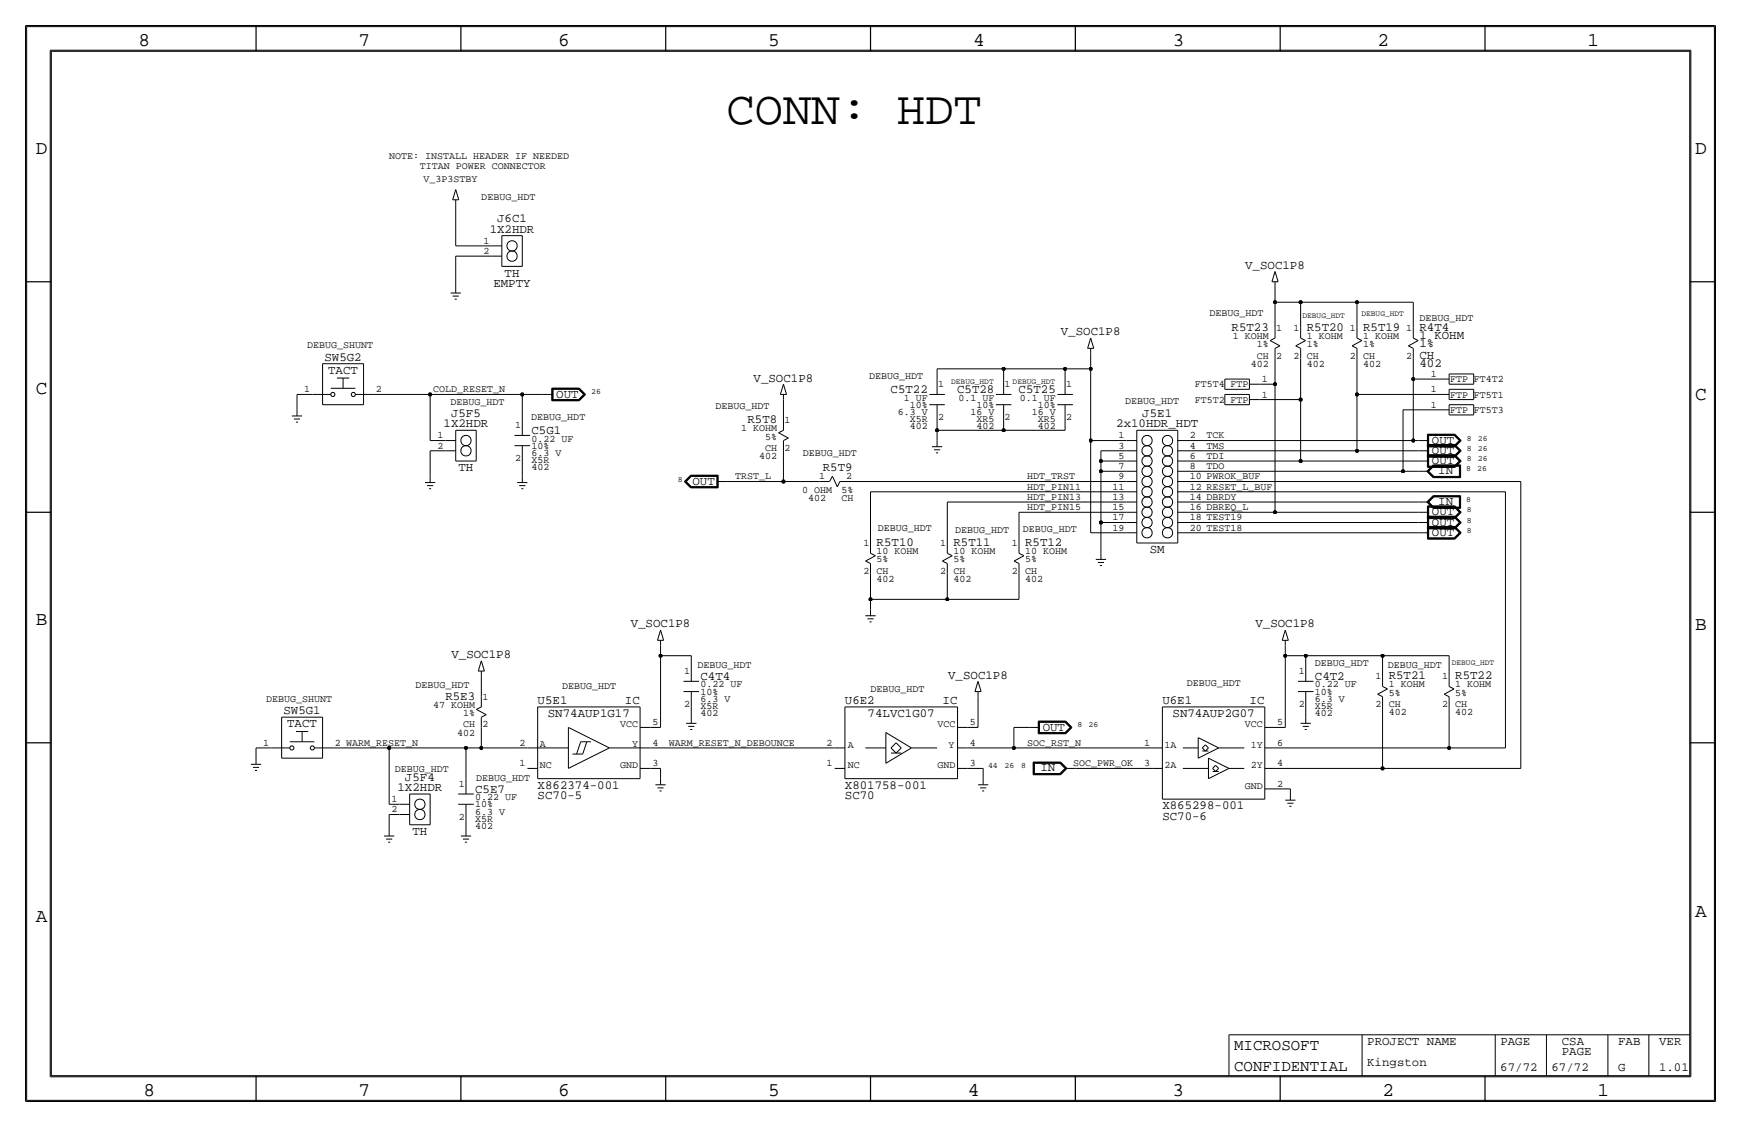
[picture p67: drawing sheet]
<svg xmlns="http://www.w3.org/2000/svg" width="432mm" height="279mm" viewBox="0 0 432 279" stroke-linecap="round" stroke-linejoin="round" font-family="sans-serif">
<defs><g id="words">
<text font-size="11.7" x="180.2" y="30.8">CONN: HDT</text>
<g font-size="4.8">
<text x="34.3" y="11.4">8</text>
<text x="88.9" y="11.4">7</text>
<text x="138.5" y="11.4">6</text>
<text x="190.5" y="11.4">5</text>
<text x="241.3" y="11.4">4</text>
<text x="290.9" y="11.4">3</text>
<text x="341.7" y="11.4">2</text>
<text x="393.7" y="11.4">1</text>
<text x="8.9" y="38.1">D</text>
<text x="420.4" y="38.1">D</text>
<text x="8.9" y="97.8">C</text>
<text x="420.4" y="99.1">C</text>
<text x="8.9" y="154.9">B</text>
<text x="420.4" y="156.2">B</text>
<text x="420.4" y="227.3">A</text>
<text x="8.9" y="228.6">A</text>
<text x="35.6" y="271.8">8</text>
<text x="88.9" y="271.8">7</text>
<text x="138.4" y="271.8">6</text>
<text x="190.5" y="271.8">5</text>
<text x="240" y="271.8">4</text>
<text x="290.8" y="271.8">3</text>
<text x="342.9" y="271.8">2</text>
<text x="396.2" y="271.8">1</text>
</g>
<g font-size="3.9">
<text x="306.1" y="260.4">MICROSOFT</text>
<text x="306.1" y="265.4">CONFIDENTIAL</text>
</g>
<g font-size="3.1">
<text x="121.5" y="57.7">1X2HDR</text>
<text x="123.3" y="55.1">J6C1</text>
<text x="122.4" y="71.1">EMPTY</text>
<text x="125.2" y="68.6">TH</text>
<text x="308.8" y="66.6">V_SOC1P8</text>
<text x="263.1" y="83.2">V_SOC1P8</text>
<text x="305.5" y="82">R5T23</text>
<text x="324.1" y="82">R5T20</text>
<text x="338.1" y="82">R5T19</text>
<text x="352" y="82">R4T4</text>
<text x="80.5" y="89.4">SW5G2</text>
<text x="352" y="84.1">1 KOHM</text>
<text x="352" y="86.1">1%</text>
<text x="352" y="88.9">CH</text>
<text x="81.4" y="92.7">TACT</text>
<text x="186.9" y="94.6">V_SOC1P8</text>
<text x="352" y="90.9">402</text>
<text x="138" y="98.6">OUT</text>
<text x="220.9" y="97.5">C5T22</text>
<text x="237.4" y="97.5">C5T28</text>
<text x="252.6" y="97.5">C5T25</text>
<text x="110" y="105.9">1X2HDR</text>
<text x="111.9" y="103.4">J5F5</text>
<text x="131.8" y="107.7">C5G1</text>
<text x="185.4" y="104.9">R5T8</text>
<text x="276.8" y="105.9">2x10HDR_HDT</text>
<text x="283.3" y="103.4">J5E1</text>
<text x="355.1" y="110">OUT</text>
<text x="355.1" y="112.5">OUT</text>
<text x="113.7" y="116.8">TH</text>
<text x="204.1" y="116.8">R5T9</text>
<text x="355.1" y="115.1">OUT</text>
<text x="356.7" y="117.6">IN</text>
<text x="171.7" y="120.1">OUT</text>
<text x="356.7" y="125.2">IN</text>
<text x="355.1" y="127.8">OUT</text>
<text x="355.1" y="130.3">OUT</text>
<text x="217.4" y="135.4">R5T10</text>
<text x="236.5" y="135.4">R5T11</text>
<text x="254.3" y="135.4">R5T12</text>
<text x="285.2" y="137.2">SM</text>
<text x="355.1" y="132.8">OUT</text>
<text x="156.4" y="155.5">V_SOC1P8</text>
<text x="311.4" y="155.5">V_SOC1P8</text>
<text x="112" y="163.2">V_SOC1P8</text>
<text x="110.5" y="173.5">R5E3</text>
<text x="173.7" y="168.7">C4T4</text>
<text x="235.2" y="168.2">V_SOC1P8</text>
<text x="326.1" y="168.7">C4T2</text>
<text x="344.4" y="168.4">R5T21</text>
<text x="360.9" y="168.4">R5T22</text>
<text x="70.3" y="177">SW5G1</text>
<text x="133.3" y="174.5">U5E1</text>
<text x="135.9" y="177.8">SN74AUP1G17</text>
<text x="155" y="174.5">IC</text>
<text x="209.5" y="174.5">U6E2</text>
<text x="215.2" y="177.8">74LVC1G07</text>
<text x="233.8" y="174.5">IC</text>
<text x="288.3" y="174.5">U6E1</text>
<text x="290.8" y="177.8">SN74AUP2G07</text>
<text x="309.9" y="174.5">IC</text>
<text x="71.2" y="180.3">TACT</text>
<text x="258.6" y="181.1">OUT</text>
<text x="258.1" y="191.3">IN</text>
<text x="98.6" y="196.1">1X2HDR</text>
<text x="100.4" y="193.5">J5F4</text>
<text x="117.9" y="196.6">C5E7</text>
<text x="133.3" y="195.6">X862374-001</text>
<text x="209.5" y="195.6">X801758-001</text>
<text x="133.3" y="198.1">SC70-5</text>
<text x="209.5" y="198.1">SC70</text>
<text x="288.3" y="203.2">SC70-6</text>
<text x="288.3" y="200.7">X865298-001</text>
<text x="102.3" y="207">TH</text>
<text x="339.1" y="259.1">PROJECT NAME</text>
<text x="372.1" y="259.1">PAGE</text>
<text x="387.4" y="259.1">CSA</text>
<text x="387.4" y="261.6">PAGE</text>
<text x="401.3" y="259.1">FAB</text>
<text x="411.5" y="259.1">VER</text>
<text x="339.1" y="264.2">Kingston</text>
<text x="372.1" y="265.4">67/72</text>
<text x="384.8" y="265.4">67/72</text>
<text x="401.3" y="265.4">G</text>
<text x="411.5" y="265.4">1.01</text>
</g>
<g font-size="2.5">
<text x="96.5" y="39.4">NOTE: INSTALL HEADER IF NEEDED</text>
<text x="104.1" y="41.9">TITAN POWER CONNECTOR</text>
<text x="105.1" y="45.1">V_3P3STBY</text>
<text x="119.4" y="49.5">DEBUG_HDT</text>
<text x="119.9" y="63">2</text>
<text x="119.9" y="60.4">1</text>
<text x="300" y="78.4">DEBUG_HDT</text>
<text x="316.5" y="82">1</text>
<text x="320.8" y="82">1</text>
<text x="334.8" y="82">1</text>
<text x="348.8" y="82">1</text>
<text x="352" y="79.7">DEBUG_HDT</text>
<text x="76.2" y="86.4">DEBUG_SHUNT</text>
<text x="305.8" y="84.1">1 KOHM</text>
<text x="311.7" y="86.1">1%</text>
<text x="311.7" y="88.9">CH</text>
<text x="316.5" y="88.9">2</text>
<text x="320.8" y="88.9">2</text>
<text x="324.1" y="86.1">1%</text>
<text x="324.1" y="88.9">CH</text>
<text x="324.1" y="84.1">1 KOHM</text>
<text x="334.8" y="88.9">2</text>
<text x="338.1" y="84.1">1 KOHM</text>
<text x="338.1" y="86.1">1%</text>
<text x="338.1" y="88.9">CH</text>
<text x="348.8" y="88.9">2</text>
<text x="215.6" y="93.9">DEBUG_HDT</text>
<text x="310.2" y="90.9">402</text>
<text x="312.9" y="94.7">1</text>
<text x="324.1" y="90.9">402</text>
<text x="338.1" y="90.9">402</text>
<text x="354.9" y="93.5">1</text>
<text x="359.7" y="94.7">FTP FT4T2</text>
<text x="75.5" y="97.3">1</text>
<text x="93.2" y="97.3">2</text>
<text x="107.4" y="97.3">COLD_RESET_N</text>
<text x="111.8" y="100.3">DEBUG_HDT</text>
<text x="177.5" y="101.5">DEBUG_HDT</text>
<text x="224.2" y="99.3">1 UF</text>
<text x="225.7" y="101.1">10%</text>
<text x="232.7" y="96">1</text>
<text x="237.7" y="99.3">0.1 UF</text>
<text x="242.2" y="101.1">10%</text>
<text x="249.2" y="96">1</text>
<text x="252.9" y="99.3">0.1 UF</text>
<text x="257.4" y="101.1">10%</text>
<text x="264.4" y="96">1</text>
<text x="279.1" y="100.2">DEBUG_HDT</text>
<text x="296.3" y="99.8">FT5T2</text>
<text x="296.3" y="96">FT5T4</text>
<text x="305.2" y="99.8">FTP</text>
<text x="305.2" y="96">FTP</text>
<text x="312.9" y="98.6">1</text>
<text x="354.9" y="101.1">1</text>
<text x="354.9" y="97.3">1</text>
<text x="359.7" y="98.6">FTP FT5T1</text>
<text x="127.8" y="106.2">1</text>
<text x="131.8" y="104">DEBUG_HDT</text>
<text x="183.9" y="106.9">1 KOHM</text>
<text x="194.6" y="104.9">1</text>
<text x="222.7" y="102.9">6.3 V</text>
<text x="225.7" y="106.4">402</text>
<text x="225.7" y="104.6">X5R</text>
<text x="232.7" y="104.1">2</text>
<text x="240.7" y="102.9">16 V</text>
<text x="242.2" y="106.4">402</text>
<text x="242.2" y="104.6">XR5</text>
<text x="249.2" y="104.1">2</text>
<text x="255.9" y="102.9">16 V</text>
<text x="257.4" y="106.4">402</text>
<text x="257.4" y="104.6">XR5</text>
<text x="264.4" y="104.1">2</text>
<text x="359.7" y="102.4">FTP</text>
<text x="365.5" y="102.4">FT5T3</text>
<text x="108.5" y="111.3">2</text>
<text x="108.5" y="108.7">1</text>
<text x="131.8" y="111.3">10%</text>
<text x="131.8" y="113">6.3 V</text>
<text x="131.8" y="109.5">0.22 UF</text>
<text x="188.3" y="113.8">402</text>
<text x="189.8" y="111.8">CH</text>
<text x="189.8" y="109">5%</text>
<text x="194.6" y="111.7">2</text>
<text x="199.1" y="112.9">DEBUG_HDT</text>
<text x="277.4" y="108.7">1</text>
<text x="277.4" y="113.8">5</text>
<text x="277.4" y="111.2">3</text>
<text x="295.1" y="111.2">4</text>
<text x="295.1" y="113.8">6</text>
<text x="295.1" y="108.7">2</text>
<text x="299.2" y="113.8">TDI</text>
<text x="299.2" y="111.3">TMS</text>
<text x="299.2" y="108.7">TCK</text>
<text x="127.8" y="114.3">2</text>
<text x="131.8" y="116.6">402</text>
<text x="131.8" y="114.8">X5R</text>
<text x="182.4" y="118.9">TRST_L</text>
<text x="203.2" y="118.9">1</text>
<text x="209.9" y="118.9">2</text>
<text x="254.8" y="118.9">HDT_TRST</text>
<text x="277.4" y="118.9">9</text>
<text x="277.4" y="116.3">7</text>
<text x="295.1" y="116.3">8</text>
<text x="295.1" y="118.9">10 PWROK_BUF</text>
<text x="299.2" y="116.3">TDO</text>
<text x="199" y="122.2">0 OHM</text>
<text x="200.5" y="124.2">402</text>
<text x="208.7" y="122.2">5%</text>
<text x="208.7" y="124.1">CH</text>
<text x="254.8" y="124">HDT_PIN13</text>
<text x="254.8" y="121.4">HDT_PIN11</text>
<text x="275.9" y="123.9">13</text>
<text x="275.9" y="121.4">11</text>
<text x="295.1" y="121.4">12 RESET_L_BUF</text>
<text x="295.1" y="123.9">14 DBRDY</text>
<text x="217.7" y="131.5">DEBUG_HDT</text>
<text x="253.7" y="132">DEBUG_HDT</text>
<text x="254.8" y="126.5">HDT_PIN15</text>
<text x="275.9" y="131.6">19</text>
<text x="275.9" y="126.5">15</text>
<text x="275.9" y="129">17</text>
<text x="295.1" y="129">18 TEST19</text>
<text x="295.1" y="131.6">20 TEST18</text>
<text x="295.1" y="126.5">16 DBREQ_L</text>
<text x="214.2" y="135.4">1</text>
<text x="217.4" y="137.4">10 KOHM</text>
<text x="233.2" y="135.4">1</text>
<text x="236.5" y="137.4">10 KOHM</text>
<text x="236.9" y="132">DEBUG_HDT</text>
<text x="251" y="135.4">1</text>
<text x="254.3" y="137.4">10 KOHM</text>
<text x="214.2" y="142.2">2</text>
<text x="217.4" y="139.4">5%</text>
<text x="217.4" y="142.2">CH</text>
<text x="233.2" y="142.2">2</text>
<text x="236.5" y="142.2">CH</text>
<text x="236.5" y="139.4">5%</text>
<text x="251" y="142.2">2</text>
<text x="254.3" y="142.2">CH</text>
<text x="254.3" y="139.4">5%</text>
<text x="217.4" y="144.3">402</text>
<text x="236.5" y="144.3">402</text>
<text x="254.3" y="144.3">402</text>
<text x="169.7" y="167.1">1</text>
<text x="173" y="165.7">DEBUG_HDT</text>
<text x="322.1" y="167.1">1</text>
<text x="326.1" y="165">DEBUG_HDT</text>
<text x="344.2" y="165.5">DEBUG_HDT</text>
<text x="66" y="174">DEBUG_SHUNT</text>
<text x="103" y="170.6">DEBUG_HDT</text>
<text x="119.6" y="173.5">1</text>
<text x="139.4" y="170.8">DEBUG_HDT</text>
<text x="173.7" y="172.2">10%</text>
<text x="173.7" y="174">6.3 V</text>
<text x="173.7" y="170.4">0.22 UF</text>
<text x="215.9" y="171.4">DEBUG_HDT</text>
<text x="294.3" y="170.1">DEBUG_HDT</text>
<text x="326.1" y="172.2">10%</text>
<text x="326.1" y="174">6.3 V</text>
<text x="326.1" y="170.4">0.22 UF</text>
<text x="341.2" y="168.4">1</text>
<text x="344.4" y="170.4">1 KOHM</text>
<text x="344.4" y="172.5">5%</text>
<text x="357.7" y="168.4">1</text>
<text x="360.9" y="172.5">5%</text>
<text x="360.9" y="170.4">1 KOHM</text>
<text x="107.4" y="175.5">47 KOHM</text>
<text x="114.9" y="177.5">1%</text>
<text x="161.8" y="179.8">5</text>
<text x="169.7" y="175.3">2</text>
<text x="173.7" y="177.5">402</text>
<text x="173.7" y="175.8">X5R</text>
<text x="240.5" y="179.8">5</text>
<text x="316.7" y="179.8">5</text>
<text x="322.1" y="175.3">2</text>
<text x="326.1" y="177.5">402</text>
<text x="326.1" y="175.8">X5R</text>
<text x="341.2" y="175.3">2</text>
<text x="344.4" y="177.3">402</text>
<text x="344.4" y="175.3">CH</text>
<text x="357.7" y="175.3">2</text>
<text x="360.9" y="177.3">402</text>
<text x="360.9" y="175.3">CH</text>
<text x="65.3" y="184.9">1</text>
<text x="83.1" y="184.9">2 WARM_RESET_N</text>
<text x="113.4" y="182.4">402</text>
<text x="114.9" y="180.3">CH</text>
<text x="119.6" y="180.3">2</text>
<text x="128.8" y="184.9">2</text>
<text x="133.9" y="185.2">A</text>
<text x="153.8" y="180.3">VCC</text>
<text x="156.8" y="185.2">Y</text>
<text x="161.8" y="184.9">4</text>
<text x="165.9" y="184.9">WARM_RESET_N_DEBOUNCE</text>
<text x="205" y="184.9">2</text>
<text x="210.3" y="185.4">A</text>
<text x="232.5" y="180.3">VCC</text>
<text x="235.2" y="185.4">Y</text>
<text x="240.5" y="184.9">4</text>
<text x="254.8" y="184.9">SOC_RST_N</text>
<text x="283.7" y="184.9">1</text>
<text x="288.8" y="185.4">1A</text>
<text x="308.7" y="180.3">VCC</text>
<text x="310.2" y="185.4">1Y</text>
<text x="316.7" y="184.9">6</text>
<text x="97.9" y="191.3">DEBUG_HDT</text>
<text x="128.8" y="190">1</text>
<text x="133.9" y="190.5">NC</text>
<text x="153.8" y="190.5">GND</text>
<text x="161.8" y="190">3</text>
<text x="205" y="190">1</text>
<text x="210.3" y="190.5">NC</text>
<text x="232.5" y="190.5">GND</text>
<text x="240.5" y="190">3</text>
<text x="266.2" y="190">SOC_PWR_OK</text>
<text x="283.7" y="190">3</text>
<text x="288.8" y="190.5">2A</text>
<text x="310.2" y="190.5">2Y</text>
<text x="316.7" y="190">4</text>
<text x="113.8" y="195.1">1</text>
<text x="118.1" y="193.5">DEBUG_HDT</text>
<text x="308.7" y="195.6">GND</text>
<text x="316.7" y="195.1">2</text>
<text x="97.1" y="201.4">2</text>
<text x="97.1" y="198.9">1</text>
<text x="113.8" y="203.2">2</text>
<text x="117.9" y="200.2">10%</text>
<text x="117.9" y="203.7">X5R</text>
<text x="117.9" y="201.9">6.3 V</text>
<text x="117.9" y="198.4">0.22 UF</text>
<text x="117.9" y="205.5">402</text>
</g>
<g font-size="2">
<text x="323" y="78.7">DEBUG_HDT</text>
<text x="337.7" y="78.4">DEBUG_HDT</text>
<text x="235.9" y="95.1">DEBUG_HDT</text>
<text x="251.2" y="95.1">DEBUG_HDT</text>
<text x="146.6" y="97.8">26</text>
<text x="363.8" y="109.2">8</text>
<text x="363.8" y="111.8">8</text>
<text x="366.5" y="109.2">26</text>
<text x="366.5" y="111.8">26</text>
<text x="168.1" y="119.4">8</text>
<text x="363.6" y="116.8">8</text>
<text x="363.8" y="114.3">8</text>
<text x="366.4" y="116.8">26</text>
<text x="366.5" y="114.3">26</text>
<text x="363.6" y="124.5">8</text>
<text x="363.8" y="129.5">8</text>
<text x="363.8" y="127">8</text>
<text x="363.8" y="132.1">8</text>
<text x="360.1" y="164.8">DEBUG_HDT</text>
<text x="267.3" y="180.3">8</text>
<text x="270" y="180.3">26</text>
<text x="245.1" y="190.5">44</text>
<text x="249.2" y="190.5">26</text>
<text x="253.3" y="190.5">8</text>
</g>
</g></defs>
<!-- layer: Nets -->
<g fill="none" stroke="#000" stroke-width=".25">
<path d="M113 50.8v10.2zM113 63.5h8.9zM113 63.5v7.6zM113 61h8.9zM316.2 74.9h6.4zM316.2 74.9v6.4zM316.2 71.1v3.8zM322.6 74.9h13.9zM322.6 74.9v6.4zM336.5 74.9h14zM336.5 74.9v6.4zM350.5 74.9v6.4z"/>
<path d="M73.7 97.8h3.8zM73.7 97.8v3.8zM92.7 97.8h14zM106.7 97.8h22.8zM106.7 97.8v11.4zM129.5 97.8v6.3zM129.5 97.8h5.1zM194.3 99.1v5zM232.4 91.4v2.6zM232.4 91.4h16.5zM248.9 91.4h15.3zM248.9 91.4v2.6z"/>
<path d="M264.2 91.4h6.3zM264.2 91.4v2.6zM270.5 91.4v17.8zM270.5 87.6v3.8zM312.4 95.2h3.8zM312.4 99.1h10.2zM316.2 88.9v6.3zM316.2 95.2v31.8zM322.6 88.9v10.2zM322.6 99.1v15.2zM336.5 88.9v8.9zM336.5 97.8v14z"/>
<path d="M336.5 97.8h20.4zM350.5 94h6.4zM350.5 88.9v5.1zM350.5 94v15.2zM106.7 109.2h3.8zM106.7 111.8h3.8zM106.7 111.8v6.3zM129.5 114.3v3.8zM180.3 119.4h14zM194.3 111.8v7.6zM194.3 119.4h8.9zM210.8 119.4h68.6z"/>
<path d="M232.4 106.7h16.5zM232.4 104.1v2.6zM232.4 106.7v2.5zM248.9 104.1v2.6zM248.9 106.7h15.3zM264.2 104.1v2.6zM270.5 109.2v22.9zM270.5 109.2h8.9zM273 111.8h6.4zM273 111.8v2.5zM273 114.3h6.4zM273 114.3v2.5z"/>
<path d="M273 116.8h6.4zM273 116.8v12.7zM294.6 119.4h82.6zM294.6 111.8h41.9zM294.6 116.8h53.4zM294.6 114.3h28zM294.6 109.2h55.9zM322.6 114.3h29.2zM336.5 111.8h15.3zM348 101.6v15.2zM348 116.8h3.8zM348 101.6h8.9z"/>
<path d="M350.5 109.2h1.3zM377.2 119.4v71.1zM215.9 121.9v12.7zM215.9 121.9h63.5zM234.9 124.5v10.1zM234.9 124.5h44.5zM252.7 127v7.6zM252.7 127h26.7zM270.5 132.1h8.9zM273 129.5h6.4zM273 129.5v7.7zM294.6 121.9h78.8z"/>
<path d="M294.6 127h21.6zM294.6 124.5h57.2zM294.6 132.1h57.2zM294.6 129.5h57.2zM316.2 127h35.6zM373.4 121.9v63.5zM215.9 148.6h19zM215.9 142.2v6.4zM215.9 148.6v2.5zM234.9 148.6h17.8zM234.9 142.2v6.4zM252.7 142.2v6.4z"/>
<path d="M119.4 167.6v5.1zM163.8 162.6v17.7zM163.8 160v2.6zM163.8 162.6h7.6zM171.4 175.3v2.5zM171.4 162.6v2.5zM242.6 172.7v7.6zM318.8 162.6h5zM318.8 162.6v17.7zM318.8 160v2.6zM323.8 175.3v2.5zM323.8 162.6h19.1z"/>
<path d="M323.8 162.6v2.5zM342.9 175.3v15.2zM342.9 162.6h16.5zM342.9 162.6v5zM359.4 175.3v10.1zM359.4 162.6v5zM63.5 185.4h3.8zM63.5 185.4v2.6zM82.6 185.4h13.9zM96.5 185.4v14zM96.5 185.4h19.1zM96.5 199.4h2.6z"/>
<path d="M115.6 185.4v7.6zM115.6 185.4h3.8zM119.4 185.4h11.4zM119.4 180.3v5.1zM161.3 190.5h2.5zM161.3 185.4h45.7zM161.3 180.3h2.5zM163.8 190.5v2.5zM240 185.4h11.5zM240 190.5h3.8zM240 180.3h2.6zM243.8 190.5v2.5z"/>
<path d="M251.5 180.3v5.1zM251.5 185.4h34.2zM251.5 180.3h3.8zM266.7 190.5h19zM316.2 190.5h26.7zM316.2 195.6h3.8zM316.2 185.4h43.2zM316.2 180.3h2.6zM320 195.6v1.2zM342.9 190.5h34.3zM359.4 185.4h14zM96.5 201.9h2.6z"/>
<path d="M96.5 201.9v3.8zM115.6 203.2v2.5z"/>
</g>
<g fill="#000" stroke="#000" stroke-width=".25">
<circle cx="316.2" cy="74.9" r=".41"/>
<circle cx="322.6" cy="74.9" r=".41"/>
<circle cx="336.5" cy="74.9" r=".41"/>
<circle cx="106.7" cy="97.8" r=".41"/>
<circle cx="129.5" cy="97.8" r=".41"/>
<circle cx="248.9" cy="91.4" r=".41"/>
<circle cx="264.2" cy="91.4" r=".41"/>
<circle cx="270.5" cy="91.4" r=".41"/>
<circle cx="316.2" cy="95.3" r=".41"/>
<circle cx="322.6" cy="99.1" r=".41"/>
<circle cx="336.5" cy="97.8" r=".41"/>
<circle cx="350.5" cy="94" r=".41"/>
<circle cx="194.3" cy="119.4" r=".41"/>
<circle cx="232.4" cy="106.7" r=".41"/>
<circle cx="248.9" cy="106.7" r=".41"/>
<circle cx="270.5" cy="109.2" r=".41"/>
<circle cx="273" cy="114.3" r=".41"/>
<circle cx="273" cy="116.8" r=".41"/>
<circle cx="322.6" cy="114.3" r=".41"/>
<circle cx="336.5" cy="111.8" r=".41"/>
<circle cx="348" cy="116.8" r=".41"/>
<circle cx="350.5" cy="109.2" r=".41"/>
<circle cx="273" cy="129.5" r=".41"/>
<circle cx="316.2" cy="127" r=".41"/>
<circle cx="215.9" cy="148.6" r=".41"/>
<circle cx="234.9" cy="148.6" r=".41"/>
<circle cx="163.8" cy="162.6" r=".41"/>
<circle cx="318.8" cy="162.6" r=".41"/>
<circle cx="323.8" cy="162.6" r=".41"/>
<circle cx="342.9" cy="162.6" r=".41"/>
<circle cx="96.5" cy="185.4" r=".41"/>
<circle cx="115.6" cy="185.4" r=".41"/>
<circle cx="119.4" cy="185.4" r=".41"/>
<circle cx="251.5" cy="185.4" r=".41"/>
<circle cx="342.9" cy="190.5" r=".41"/>
<circle cx="359.4" cy="185.4" r=".41"/>
</g>
<!-- layer: Components -->
<g fill="none" stroke="#000" stroke-width=".25">
<path d="M112.3 49.5h1.5zM113 49.5v1.3zM113 47l.8 2.5zM113 47l-.7 2.5zM124.5 58.4h5zM124.5 58.4v7.6zM129.5 58.4v7.6zM111.8 72.6h2.5zM112.3 73.4h1.5zM112.8 74.2h.5zM113 71.1v1.5zM121.9 61h2.6z"/>
<path d="M121.9 63.5h2.6zM124.5 66h5zM315.5 69.8h1.5zM316.2 67.3l-.7 2.5zM316.2 69.8v1.3zM316.2 67.3l.8 2.5zM77.5 97.8h4.5zM80 90.2h10.2zM80 90.2v10.1zM82 96.3h6.1zM83.6 93.7h3zM85.1 93.7v2.6z"/>
<path d="M88.1 97.8h4.6zM90.2 90.2v10.1zM134.6 97.8h2.6zM136.9 96.2h6.8zM136.9 96.2v3.2zM136.9 99.4h6.8zM137 96.3h6.6zM137 96.3v3zM137 99.3h6.6zM137.1 96.4v2.8zM137.1 99.2h6.5zM137.1 96.4h6.5z"/>
<path d="M137.2 96.5h6.3zM137.2 96.5v2.6zM137.2 99.1h6.3zM143.5 96.5l1.3 1.3zM143.5 99.1l1.3-1.3zM143.6 99.2l1.3-1.4zM143.6 96.4l1.3 1.4zM143.6 99.3l1.5-1.5zM143.6 96.3l1.5 1.5zM143.7 96.2l1.5 1.6zM143.7 99.4l1.5-1.6zM193.5 97.8h1.6z"/>
<path d="M194.3 95.2l.8 2.6zM194.3 95.2l-.8 2.6zM194.3 97.8v1.3zM230.5 97.8h3.8zM232.4 94v3.8zM247 97.8h3.9zM248.9 94v3.8zM262.2 97.8h3.9zM264.2 94v3.8zM269.7 86.4h1.6zM270.5 86.4v1.2zM270.5 83.8l.8 2.6z"/>
<path d="M270.5 83.8l-.8 2.6zM303.8 97.8v2.5zM303.8 97.8h6.1zM303.8 96.5h6.1zM303.8 94v2.5zM303.8 94h6.1zM309.9 97.8v2.5zM309.9 94v2.5zM309.9 99.1h2.5zM309.9 95.2h2.5zM315 84.4l2.5 1.4zM315 84.4l1.2-.6z"/>
<path d="M316.2 86.4l1.3-.6zM316.2 81.3v2.5zM316.2 86.4v2.5zM321.4 85.8l1.2 .6zM321.4 85.8l2.4-1.4zM322.6 81.3v2.5zM322.6 86.4v2.5zM322.6 83.8l1.2 .6zM335.3 85.8l2.5-1.4zM335.3 85.8l1.3 .6zM336.6 81.3v2.5zM336.6 86.4v2.5z"/>
<path d="M336.6 83.8l1.2 .6zM349.3 85.8l1.2 .6zM349.3 85.8l2.4-1.4zM350.5 81.3v2.5zM350.5 86.4v2.5zM350.5 83.8l1.2 .6zM356.9 94h2.5zM356.9 97.8h2.5zM359.4 96.5v2.6zM359.4 92.7v2.5zM359.4 99.1h6.1zM359.4 96.5h6.1z"/>
<path d="M359.4 95.2h6.1zM359.4 92.7h6.1zM365.5 96.5v2.6zM365.5 92.7v2.5zM72.4 103.1h2.5zM72.9 103.9h1.5zM73.4 104.6h.5zM73.7 101.6v1.5zM80 100.3h10.2zM105.4 119.6h2.6zM106.7 118.1v1.5zM110.5 109.2h2.5z"/>
<path d="M110.5 111.8h2.5zM113 114.3h5.1zM113 106.7h5.1zM113 106.7v7.6zM118.1 106.7v7.6zM127.6 108h3.9zM127.6 110.5h3.9zM128.3 119.6h2.5zM129.5 118.1v1.5zM129.5 104.1v3.9zM129.5 110.5v3.8zM169.7 119.4l1.6 1.6z"/>
<path d="M169.7 119.4l1.6-1.6zM169.9 119.4l1.5 1.5zM169.9 119.4l1.5-1.5zM170 119.4l1.4-1.4zM170 119.4l1.4 1.4zM170.2 119.4l1.3-1.3zM170.2 119.4l1.3 1.2zM171.3 117.8h6.8zM171.4 117.9h6.6zM171.4 118h6.5zM171.5 118.1h6.3zM177.8 119.4h2.5z"/>
<path d="M177.8 118.1v2.5zM177.9 118v2.8zM178 117.9v3zM178.1 117.8v3.2zM193.1 107.3l1.2-.6zM193.1 107.3l2.4 1.3zM194.3 109.2l1.2-.6zM194.3 104.1v2.6zM194.3 109.2v2.6zM203.2 119.4h2.5zM206.5 118.1l1.2 2.6zM206.5 118.1l-.8 1.3z"/>
<path d="M208.3 119.4l-.6 1.3zM208.3 119.4h2.5zM230.5 100.3h3.8zM231.1 110.7h2.6zM231.6 111.5h1.6zM232.2 112.3h.5zM232.4 109.2v1.5zM232.4 100.3v3.8zM247 100.3h3.9zM248.9 100.3v3.8zM262.2 100.3h3.9zM264.2 100.3v3.8z"/>
<path d="M279.4 109.2h2.5zM279.4 111.8h2.5zM279.4 114.3h2.5zM279.4 116.8h2.5zM279.4 119.4h2.5zM281.9 106.7h10.2zM281.9 106.7v27.9zM292.1 106.7v27.9zM292.1 116.8h2.5zM292.1 111.8h2.5zM292.1 109.2h2.5zM292.1 114.3h2.5z"/>
<path d="M292.1 119.4h2.5zM303.8 100.3h6.1zM351.8 109.2h2.5zM351.8 111.8h2.5zM351.8 114.3h2.5zM351.8 116.8h2.5zM353.9 116.8l1.6-1.5zM353.9 116.8l1.6 1.6zM354 107.6v3.2zM354 110.8h6.8zM354 107.6h6.8zM354 110.2v3.1z"/>
<path d="M354 113.3h6.8zM354 110.2h6.8zM354 112.7v3.2zM354 115.9h6.8zM354 112.7h6.8zM354 116.8l1.5 1.5zM354 116.8l1.5-1.4zM354.1 107.7h6.7zM354.1 107.7v3zM354.1 110.7h6.7zM354.1 110.3v2.9zM354.1 113.2h6.7z"/>
<path d="M354.1 110.3h6.7zM354.1 112.8v3zM354.1 115.8h6.7zM354.1 112.8h6.7zM354.2 116.8l1.4 1.4zM354.2 116.8l1.4-1.3zM354.2 107.8v2.8zM354.2 110.6h6.5zM354.2 107.8h6.5zM354.2 110.4v2.7zM354.2 113.1h6.5zM354.2 110.4h6.5z"/>
<path d="M354.2 112.9v2.8zM354.2 115.7h6.5zM354.2 112.9h6.5zM354.3 107.9h6.4zM354.3 107.9v2.6zM354.3 110.5h6.4zM354.3 110.5v2.5zM354.3 113h6.4zM354.3 113v2.6zM354.3 115.6h6.4zM354.3 116.8l1.3 1.3zM354.3 116.8l1.3-1.2z"/>
<path d="M355.5 118.4h6.8zM355.5 115.3h6.8zM355.5 115.4h6.7zM355.5 118.3h6.7zM355.6 118.2h6.5zM355.6 115.5h6.5zM355.6 118.1h6.4zM355.6 115.6h6.4zM356.9 101.6h2.5zM359.4 100.3v2.6zM359.4 102.9h6.1zM359.4 100.3h6.1z"/>
<path d="M360.7 107.9l1.3 1.3zM360.7 110.5l1.3-1.3zM360.7 110.5l1.3 1.3zM360.7 113l1.3 1.3zM360.7 110.6l1.4-1.4zM360.7 107.8l1.4 1.4zM360.7 113.1l1.4-1.3zM360.7 110.4l1.4 1.4zM360.7 112.9l1.4 1.4zM360.7 115.7l1.4-1.4zM360.8 110.7l1.5-1.5zM360.8 107.7l1.5 1.5z"/>
<path d="M360.8 113.2l1.5-1.4zM360.8 110.3l1.5 1.5zM360.8 115.8l1.5-1.5zM360.8 112.8l1.5 1.5zM360.8 107.6l1.6 1.6zM360.8 110.8l1.6-1.6zM360.8 113.3l1.6-1.5zM360.8 110.2l1.6 1.6zM360.8 112.7l1.6 1.6zM360.8 115.9l1.6-1.6zM362 111.8l-1.3 1.2zM362 114.3l-1.3 1.3z"/>
<path d="M362 115.6v2.5zM362.1 115.5v2.7zM362.2 115.4v2.9zM362.3 115.3v3.1zM365.5 100.3v2.6zM105.9 120.4h1.5zM106.4 121.2h.5zM128.8 120.4h1.5zM129.3 121.2h.5zM171.3 121h6.8zM171.4 120.9h6.6zM171.4 120.8h6.5z"/>
<path d="M171.5 120.6h6.3zM214.7 139.1l2.4-1.3zM214.7 139.1l1.2 .6zM215.9 134.6v2.6zM215.9 139.7v2.5zM215.9 137.2l1.2 .6zM233.7 139.1l2.5-1.3zM233.7 139.1l1.3 .6zM234.9 134.6v2.6zM234.9 139.7v2.5zM234.9 137.2l1.3 .6zM251.5 139.1l1.2 .6z"/>
<path d="M251.5 139.1l2.4-1.3zM252.7 134.6v2.6zM252.7 139.7v2.5zM252.7 137.2l1.2 .6zM271.8 138.7h2.5zM272.3 139.4h1.5zM273.1 137.2v1.5zM279.4 124.5h2.5zM279.4 127h2.5zM279.4 129.5h2.5zM279.4 132.1h2.5zM279.4 121.9h2.5z"/>
<path d="M281.9 134.6h10.2zM292.1 127h2.5zM292.1 129.5h2.5zM292.1 132.1h2.5zM292.1 121.9h2.5zM292.1 124.5h2.5zM351.8 127h2.5zM351.8 124.5h2.5zM351.8 129.5h2.5zM351.8 132.1h2.5zM353.9 124.5l1.6 1.5zM353.9 124.5l1.6-1.6z"/>
<path d="M354 125.4h6.8zM354 125.4v3.2zM354 128.6h6.8zM354 124.5l1.5 1.4zM354 124.5l1.5-1.5zM354 128h6.8zM354 128v3.1zM354 131.1h6.8zM354 130.5h6.8zM354 130.5v3.2zM354 133.7h6.8zM354.1 125.5v3z"/>
<path d="M354.1 128.5h6.7zM354.1 125.5h6.7zM354.1 128.1v2.9zM354.1 131h6.7zM354.1 128.1h6.7zM354.1 130.6v3zM354.1 133.6h6.7zM354.1 130.6h6.7zM354.2 124.5l1.4 1.3zM354.2 124.5l1.4-1.4zM354.2 125.6v2.8zM354.2 128.4h6.5z"/>
<path d="M354.2 125.6h6.5zM354.2 128.2v2.7zM354.2 130.9h6.5zM354.2 128.2h6.5zM354.2 130.7v2.8zM354.2 133.5h6.5zM354.2 130.7h6.5zM354.3 125.7h6.4zM354.3 125.7v2.6zM354.3 128.3h6.4zM354.3 124.5l1.3 1.2zM354.3 124.5l1.3-1.3z"/>
<path d="M354.3 128.3v2.5zM354.3 130.8h6.4zM354.3 130.8v2.6zM354.3 133.4h6.4zM355.5 122.9h6.8zM355.5 126h6.8zM355.5 123h6.7zM355.5 125.9h6.7zM355.6 125.8h6.5zM355.6 123.1h6.5zM355.6 125.7h6.4zM355.6 123.2h6.4z"/>
<path d="M360.7 125.7l1.3 1.3zM360.7 128.3l1.3-1.3zM360.7 128.3l1.3 1.2zM360.7 130.8l1.3-1.3zM360.7 133.4l1.3-1.3zM360.7 130.8l1.3 1.3zM360.7 128.4l1.4-1.4zM360.7 125.6l1.4 1.4zM360.7 128.2l1.4 1.3zM360.7 130.9l1.4-1.4zM360.7 133.5l1.4-1.4zM360.7 130.7l1.4 1.4z"/>
<path d="M360.8 128.5l1.5-1.5zM360.8 125.5l1.5 1.5zM360.8 128.1l1.5 1.4zM360.8 131l1.5-1.5zM360.8 133.6l1.5-1.5zM360.8 130.6l1.5 1.5zM360.8 128.6l1.6-1.6zM360.8 125.4l1.6 1.6zM360.8 131.1l1.6-1.6zM360.8 128l1.6 1.5zM360.8 133.7l1.6-1.6zM360.8 130.5l1.6 1.6z"/>
<path d="M362 123.2v2.5zM362.1 123.1v2.7zM362.2 123v2.9zM362.3 122.9v3.1zM163.1 158.7h1.5zM163.8 158.7v1.3zM163.8 156.2l.8 2.5zM163.8 156.2l-.7 2.5zM214.6 152.7h2.6zM215.1 153.4h1.6zM215.7 154.2h.5zM215.9 151.1v1.6z"/>
<path d="M272.8 140.2h.5zM318 158.7h1.5zM318.8 158.7v1.3zM318.8 156.2l.7 2.5zM318.8 156.2l-.8 2.5zM69.8 177.8h10.2zM69.8 177.8v10.2zM80 177.8v10.2zM118.2 175.9l1.2-.6zM118.2 175.9l2.4 1.3zM118.6 166.4h1.5zM119.4 163.8l.7 2.6z"/>
<path d="M119.4 177.8l1.2-.6zM119.4 163.8l-.8 2.6zM119.4 166.4v1.2zM119.4 172.7v2.6zM119.4 177.8v2.5zM133.4 175.3h25.4zM133.4 175.3v17.7zM158.8 175.3v17.7zM169.5 168.9h3.9zM169.5 171.4h3.9zM170.2 179.3h2.5zM171.5 177.8v1.5z"/>
<path d="M171.5 165.1v3.8zM171.5 171.4v3.9zM209.6 175.3v17.7zM209.6 175.3h27.9zM237.5 175.3v17.7zM241.8 171.4h1.5zM242.6 168.9l.7 2.5zM242.6 168.9l-.8 2.5zM242.6 171.4v1.3zM257.5 178.8v3.1zM257.5 178.8h6.8zM257.6 178.9h6.7z"/>
<path d="M257.6 178.9v2.9zM257.7 179v2.7zM257.7 179h6.5zM257.8 179.1h6.4zM257.8 179.1v2.5zM264.2 179.1l1.2 1.2zM264.2 179l1.4 1.3zM264.3 178.9l1.4 1.4zM264.3 178.8l1.6 1.5zM288.3 175.3v22.8zM288.3 175.3h25.4zM313.7 175.3v22.8z"/>
<path d="M321.9 168.9h3.9zM321.9 171.4h3.9zM322.6 179.3h2.5zM323.9 177.8v1.5zM323.9 165.1v3.8zM323.9 171.4v3.9zM341.7 172.1l2.4-1.3zM341.7 172.1l1.2 .6zM342.9 167.6v2.6zM342.9 172.7v2.6zM342.9 170.2l1.2 .6zM358.2 172.1l2.4-1.3z"/>
<path d="M358.2 172.1l1.2 .6zM359.4 167.6v2.6zM359.4 172.7v2.6zM359.4 170.2l1.2 .6zM62.2 189.5h2.6zM62.7 190.2h1.6zM63.2 191h.6zM63.5 188v1.5zM67.3 185.4h4.6zM69.8 188h10.2zM71.9 183.9h6.1zM73.4 181.4h3.1z"/>
<path d="M74.9 181.4v2.5zM78 185.4h4.5zM99.1 199.4h2.5zM101.6 196.9h5.1zM101.6 196.9v7.6zM106.7 196.9v7.6zM113.6 196.8h3.9zM113.6 199.4h3.9zM115.6 193v3.8zM115.6 199.4v3.8zM130.8 190.5h2.6zM130.8 185.4h10.2z"/>
<path d="M133.4 193h25.4zM141 180.3v10.2zM141 180.3l10.1 5.1zM141 190.5l10.1-5.1zM142 186.9h2.5zM144 183.9h2.6zM144 183.9l-1 3zM145.5 183.9l-1 3zM151.1 185.4h10.2zM158.8 190.5h2.5zM158.8 180.3h2.5zM162.6 194.6h2.5z"/>
<path d="M163.1 195.3h1.5zM163.6 196.1h.5zM163.8 193v1.6zM170.7 180.1h1.5zM171.2 180.8h.5zM207 190.5h2.6zM207 185.4h2.6zM209.6 193h27.9zM214.6 185.4h5.1zM219.7 181.6v7.6zM219.7 181.6l6.4 3.8zM219.7 189.2l6.4-3.8z"/>
<path d="M221 186.7h2.5zM221 185.4l1.3 1.3zM222.3 184.1l1.2 1.3zM222.3 184.1l-1.3 1.3zM222.3 186.7l1.2-1.3zM226.1 185.4h6.3zM237.5 190.5h2.5zM237.5 185.4h2.5zM237.5 180.3h2.5zM242.6 194.6h2.5zM243.1 195.3h1.5zM243.6 196.1h.5z"/>
<path d="M243.8 193v1.6zM255.3 180.3h2.5zM256.2 188.9v3.2zM256.2 192.1h6.8zM256.2 188.9h6.8zM256.3 189v3zM256.3 192h6.7zM256.3 189h6.7zM256.4 189.1v2.8zM256.4 191.9h6.5zM256.4 189.1h6.5zM256.5 189.2h6.4z"/>
<path d="M256.5 189.2v2.6zM256.5 191.8h6.4zM257.5 181.9h6.8zM257.6 181.8h6.7zM257.7 181.7h6.5zM257.8 181.6h6.4zM262.9 189.2l1.3 1.3zM262.9 191.9l1.4-1.4zM262.9 189.1l1.4 1.4zM263 189l1.5 1.5zM263 192l1.5-1.5zM263 188.9l1.6 1.6z"/>
<path d="M263 192.1l1.6-1.6zM264.2 190.5h2.5zM264.2 190.5l-1.3 1.3zM264.2 181.7l1.4-1.4zM264.3 181.8l1.4-1.5zM264.3 181.9l1.6-1.6zM265.4 180.3l-1.2 1.3zM285.8 190.5h2.5zM285.8 185.4h2.5zM288.3 198.1h25.4zM293.4 190.5h6.3zM293.4 185.4h3.8z"/>
<path d="M297.2 182.9l5.1 2.5zM297.2 182.9v5.1zM297.2 188l5.1-2.6zM298.2 186.2h1.5zM298.2 185.4l.8 .8zM299 184.7l.7 .7zM299 186.2l.7-.8zM299 184.7l-.8 .7zM299.7 188l5.1 2.5zM299.7 188v5zM299.7 193l5.1-2.5zM300.7 190.5l.8 .8z"/>
<path d="M300.7 191.3h1.6zM300.7 190.5l.8-.8zM301.5 191.3l.8-.8zM301.5 189.7l.8 .8zM302.3 185.4h6.3zM304.8 190.5h3.8zM313.7 195.6h2.5zM313.7 180.3h2.5zM313.7 185.4h2.5zM313.7 190.5h2.5zM318.8 198.4h2.5zM319.3 199.1h1.5z"/>
<path d="M319.8 199.9h.5zM320 196.8v1.6zM323.1 180.1h1.5zM323.6 180.8h.5zM95.2 207.3h2.6zM95.8 208h1.5zM96.3 208.8h.5zM96.5 205.7v1.6zM99.1 201.9h2.5zM101.6 204.5h5.1zM114.3 207.3h2.5zM114.8 208h1.5z"/>
<path d="M115.3 208.8h.5zM115.6 205.7v1.6z"/>
<circle cx="127" cy="63.5" r="1.28"/>
<circle cx="127" cy="61" r="1.28"/>
<circle cx="82.5" cy="97.8" r=".51"/>
<circle cx="87.6" cy="97.8" r=".51"/>
<circle cx="115.6" cy="109.2" r="1.28"/>
<circle cx="115.6" cy="111.8" r="1.28"/>
<circle cx="284.5" cy="109.2" r="1.28"/>
<circle cx="284.5" cy="111.8" r="1.28"/>
<circle cx="284.5" cy="116.9" r="1.28"/>
<circle cx="284.5" cy="114.3" r="1.28"/>
<circle cx="284.5" cy="119.4" r="1.28"/>
<circle cx="289.6" cy="109.2" r="1.28"/>
<circle cx="289.6" cy="114.3" r="1.28"/>
<circle cx="289.6" cy="119.4" r="1.28"/>
<circle cx="289.6" cy="111.8" r="1.28"/>
<circle cx="289.6" cy="116.9" r="1.28"/>
<circle cx="284.5" cy="124.5" r="1.28"/>
<circle cx="284.5" cy="129.6" r="1.28"/>
<circle cx="284.5" cy="121.9" r="1.28"/>
<circle cx="284.5" cy="127" r="1.28"/>
<circle cx="284.5" cy="132.1" r="1.28"/>
<circle cx="289.6" cy="129.6" r="1.28"/>
<circle cx="289.6" cy="121.9" r="1.28"/>
<circle cx="289.6" cy="124.5" r="1.28"/>
<circle cx="289.6" cy="132.1" r="1.28"/>
<circle cx="289.6" cy="127" r="1.28"/>
<circle cx="72.4" cy="185.4" r=".51"/>
<circle cx="77.5" cy="185.4" r=".51"/>
<circle cx="104.1" cy="199.4" r="1.28"/>
<circle cx="104.1" cy="201.9" r="1.28"/>
</g>
<!-- layer: Page Border and Title Block -->
<g fill="none" stroke="#000" stroke-width=".3">
<path d="M6.4 6.3v266.7zM6.4 6.3h419.1zM12.7 12.7h406.4zM12.7 12.7v254zM63.5 6.3v6.4zM114.3 6.3v6.4zM165.1 6.3v6.4zM215.9 6.3v6.4zM266.7 6.3v6.4zM317.5 6.3v6.4zM368.3 6.3v6.4zM419.1 12.7v254z"/>
<path d="M425.5 6.3v266.7zM6.4 69.8h6.3zM419.1 69.8h6.4zM6.4 127h6.3zM419.1 127h6.4zM6.4 184.1h6.3zM419.1 184.1h6.4zM6.4 273h419.1zM12.7 266.7h406.4zM63.5 266.7v6.3zM114.3 266.7v6.3zM165.1 266.7v6.3z"/>
<path d="M215.9 266.7v6.3zM266.7 266.7v6.3zM317.5 266.7v6.3zM368.3 266.7v6.3z"/>
</g>
<g fill="none" stroke="#000" stroke-width=".25">
<path d="M6.6 6.6h418.6zM6.6 6.6v266.2zM12.5 12.4v254.6zM12.5 12.4h406.9zM419.4 12.4v254.6zM425.2 6.6v266.2zM304.8 256.5v10.2zM304.8 256.5h114.3zM337.8 256.5v10.2zM370.8 256.5v10.2zM383.5 256.5v10.2zM398.8 256.5v10.2z"/>
<path d="M408.9 256.5v10.2zM6.6 272.8h418.6zM12.5 267h406.9z"/>
</g>
<use href="#words"/>
</svg>
